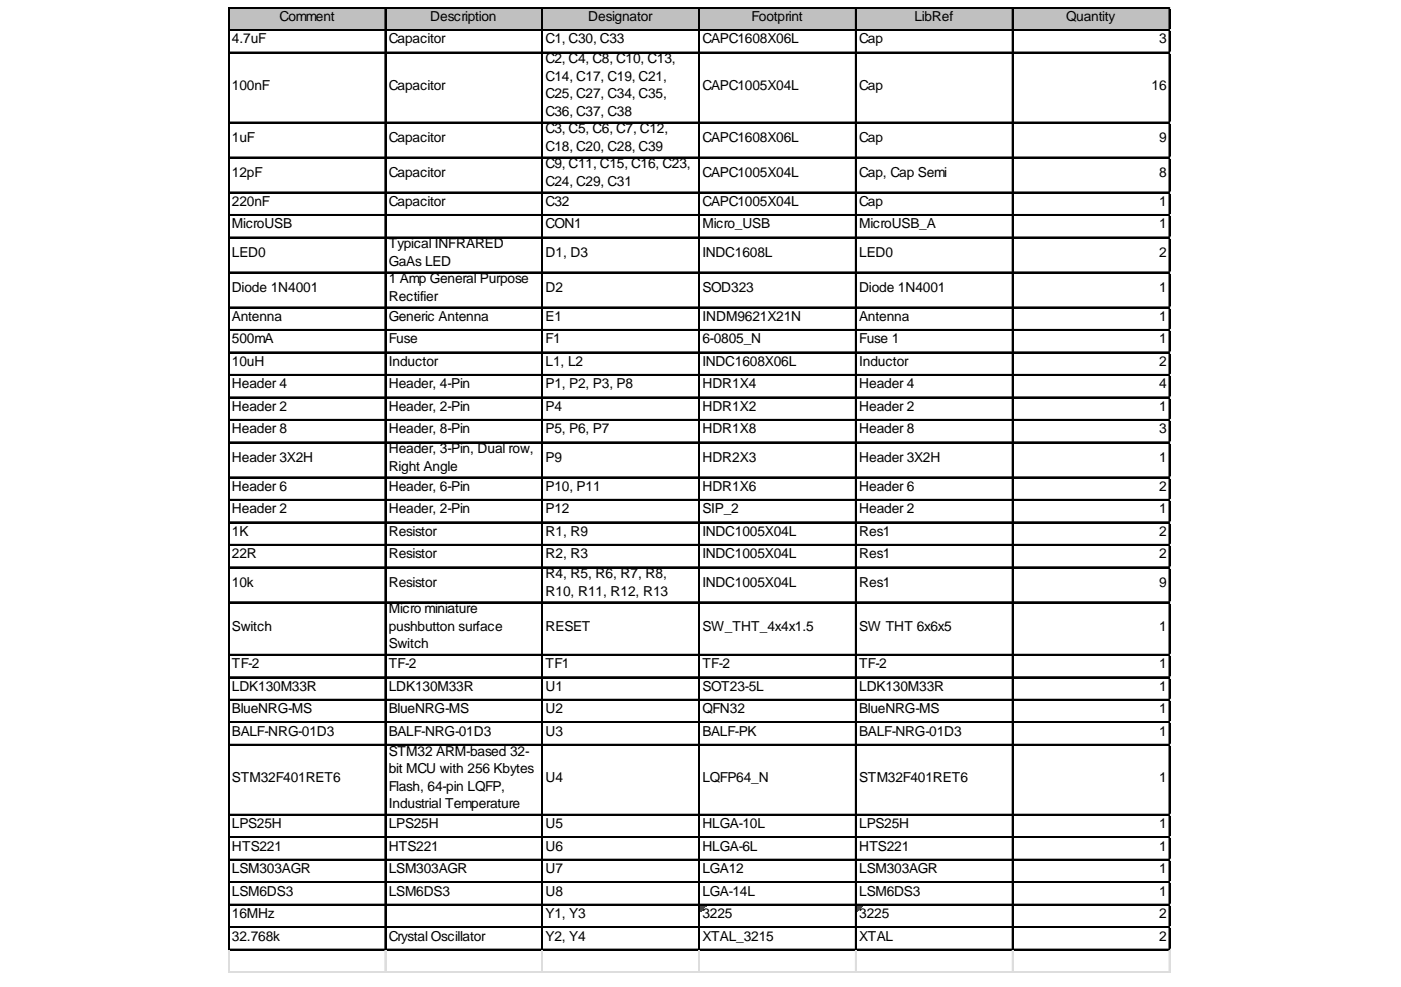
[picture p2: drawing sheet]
<svg xmlns="http://www.w3.org/2000/svg" width="287mm" height="202mm" viewBox="0 0 287 202" stroke-linecap="round" stroke-linejoin="round" font-family="sans-serif">
<defs><g id="words">
<g font-size="2.8">
<text x="57.2" y="4.3">Comment</text>
<text x="88.1" y="4.3">Description</text>
<text x="120.4" y="4.3">Designator</text>
<text x="153.8" y="4.3">Footprint</text>
<text x="187.2" y="4.3">LibRef</text>
<text x="218.3" y="4.3">Quantity</text>
<text x="47.5" y="8.9">4.7uF</text>
<text x="79.6" y="8.9">Capacitor</text>
<text x="111.7" y="8.9">C1, C30, C33</text>
<text x="143.8" y="8.9">CAPC1608X06L</text>
<text x="175.9" y="8.9">Cap</text>
<text x="237.3" y="8.9">3</text>
<text x="111.7" y="13">C2, C4, C8, C10, C13,</text>
<text x="111.7" y="16.6">C14, C17, C19, C21,</text>
<text x="47.5" y="18.4">100nF</text>
<text x="79.6" y="18.4">Capacitor</text>
<text x="111.7" y="20.2">C25, C27, C34, C35,</text>
<text x="111.7" y="23.7">C36, C37, C38</text>
<text x="143.8" y="18.4">CAPC1005X04L</text>
<text x="175.9" y="18.4">Cap</text>
<text x="235.7" y="18.4">16</text>
<text x="47.5" y="29.1">1uF</text>
<text x="79.6" y="29.1">Capacitor</text>
<text x="111.7" y="27.3">C3, C5, C6, C7, C12,</text>
<text x="143.8" y="29.1">CAPC1608X06L</text>
<text x="175.9" y="29.1">Cap</text>
<text x="237.3" y="29.1">9</text>
<text x="111.7" y="30.9">C18, C20, C28, C39</text>
<text x="111.7" y="34.5">C9, C11, C15, C16, C23,</text>
<text x="47.5" y="36.3">12pF</text>
<text x="79.6" y="36.3">Capacitor</text>
<text x="111.7" y="38.1">C24, C29, C31</text>
<text x="143.8" y="36.3">CAPC1005X04L</text>
<text x="175.9" y="36.3">Cap, Cap Semi</text>
<text x="237.3" y="36.3">8</text>
<text x="47.5" y="42.2">220nF</text>
<text x="47.5" y="46.8">MicroUSB</text>
<text x="79.6" y="42.2">Capacitor</text>
<text x="111.7" y="42.2">C32</text>
<text x="111.7" y="46.8">CON1</text>
<text x="143.8" y="42.2">CAPC1005X04L</text>
<text x="143.8" y="46.8">Micro_USB</text>
<text x="175.9" y="42.2">Cap</text>
<text x="175.9" y="46.8">MicroUSB_A</text>
<text x="237.3" y="42.2">1</text>
<text x="237.3" y="46.8">1</text>
<text x="47.5" y="52.7">LED0</text>
<text x="79.6" y="50.9">Typical INFRARED</text>
<text x="111.7" y="52.7">D1, D3</text>
<text x="143.8" y="52.7">INDC1608L</text>
<text x="175.9" y="52.7">LED0</text>
<text x="237.3" y="52.7">2</text>
<text x="47.5" y="59.8">Diode 1N4001</text>
<text x="79.6" y="54.4">GaAs LED</text>
<text x="79.6" y="58">1 Amp General Purpose</text>
<text x="111.7" y="59.8">D2</text>
<text x="143.8" y="59.8">SOD323</text>
<text x="175.9" y="59.8">Diode 1N4001</text>
<text x="237.3" y="59.8">1</text>
<text x="47.5" y="65.7">Antenna</text>
<text x="79.6" y="61.6">Rectifier</text>
<text x="79.6" y="65.7">Generic Antenna</text>
<text x="111.7" y="65.7">E1</text>
<text x="143.8" y="65.7">INDM9621X21N</text>
<text x="175.9" y="65.7">Antenna</text>
<text x="237.3" y="65.7">1</text>
<text x="47.5" y="70.3">500mA</text>
<text x="79.6" y="70.3">Fuse</text>
<text x="111.7" y="70.3">F1</text>
<text x="143.8" y="70.3">6-0805_N</text>
<text x="175.9" y="70.3">Fuse 1</text>
<text x="237.3" y="70.3">1</text>
<text x="47.5" y="74.9">10uH</text>
<text x="79.6" y="74.9">Inductor</text>
<text x="111.7" y="74.9">L1, L2</text>
<text x="143.8" y="74.9">INDC1608X06L</text>
<text x="175.9" y="74.9">Inductor</text>
<text x="237.3" y="74.9">2</text>
<text x="47.5" y="79.5">Header 4</text>
<text x="79.6" y="79.5">Header, 4-Pin</text>
<text x="111.7" y="79.5">P1, P2, P3, P8</text>
<text x="143.8" y="79.5">HDR1X4</text>
<text x="175.9" y="79.5">Header 4</text>
<text x="237.3" y="79.5">4</text>
<text x="47.5" y="84.1">Header 2</text>
<text x="47.5" y="88.7">Header 8</text>
<text x="79.6" y="84.1">Header, 2-Pin</text>
<text x="79.6" y="88.7">Header, 8-Pin</text>
<text x="111.7" y="84.1">P4</text>
<text x="111.7" y="88.7">P5, P6, P7</text>
<text x="143.8" y="84.1">HDR1X2</text>
<text x="143.8" y="88.7">HDR1X8</text>
<text x="175.9" y="84.1">Header 2</text>
<text x="175.9" y="88.7">Header 8</text>
<text x="237.3" y="84.1">1</text>
<text x="237.3" y="88.7">3</text>
<text x="47.5" y="94.6">Header 3X2H</text>
<text x="79.6" y="92.8">Header, 3-Pin, Dual row,</text>
<text x="111.7" y="94.6">P9</text>
<text x="143.8" y="94.6">HDR2X3</text>
<text x="175.9" y="94.6">Header 3X2H</text>
<text x="237.3" y="94.6">1</text>
<text x="47.5" y="100.5">Header 6</text>
<text x="79.6" y="96.4">Right Angle</text>
<text x="79.6" y="100.5">Header, 6-Pin</text>
<text x="111.7" y="100.5">P10, P11</text>
<text x="143.8" y="100.5">HDR1X6</text>
<text x="175.9" y="100.5">Header 6</text>
<text x="237.3" y="100.5">2</text>
<text x="47.5" y="105.1">Header 2</text>
<text x="79.6" y="105.1">Header, 2-Pin</text>
<text x="111.7" y="105.1">P12</text>
<text x="143.8" y="105.1">SIP_2</text>
<text x="175.9" y="105.1">Header 2</text>
<text x="237.3" y="105.1">1</text>
<text x="47.5" y="109.7">1K</text>
<text x="79.6" y="109.7">Resistor</text>
<text x="111.7" y="109.7">R1, R9</text>
<text x="143.8" y="109.7">INDC1005X04L</text>
<text x="175.9" y="109.7">Res1</text>
<text x="237.3" y="109.7">2</text>
<text x="47.5" y="114.3">22R</text>
<text x="79.6" y="114.3">Resistor</text>
<text x="111.7" y="114.3">R2, R3</text>
<text x="111.7" y="118.4">R4, R5, R6, R7, R8,</text>
<text x="143.8" y="114.3">INDC1005X04L</text>
<text x="175.9" y="114.3">Res1</text>
<text x="237.3" y="114.3">2</text>
<text x="47.5" y="120.2">10k</text>
<text x="79.6" y="120.2">Resistor</text>
<text x="79.6" y="125.6">Micro miniature</text>
<text x="111.7" y="122">R10, R11, R12, R13</text>
<text x="143.8" y="120.2">INDC1005X04L</text>
<text x="175.9" y="120.2">Res1</text>
<text x="237.3" y="120.2">9</text>
<text x="47.5" y="129.2">Switch</text>
<text x="79.6" y="129.2">pushbutton surface</text>
<text x="111.7" y="129.2">RESET</text>
<text x="143.8" y="129.2">SW_THT_4x4x1.5</text>
<text x="175.9" y="129.2">SW THT 6x6x5</text>
<text x="237.3" y="129.2">1</text>
<text x="47.5" y="136.8">TF-2</text>
<text x="79.6" y="132.7">Switch</text>
<text x="79.6" y="136.8">TF-2</text>
<text x="111.7" y="136.8">TF1</text>
<text x="143.8" y="136.8">TF-2</text>
<text x="175.9" y="136.8">TF-2</text>
<text x="237.3" y="136.8">1</text>
<text x="47.5" y="141.4">LDK130M33R</text>
<text x="79.6" y="141.4">LDK130M33R</text>
<text x="111.7" y="141.4">U1</text>
<text x="143.8" y="141.4">SOT23-5L</text>
<text x="175.9" y="141.4">LDK130M33R</text>
<text x="237.3" y="141.4">1</text>
<text x="47.5" y="146.1">BlueNRG-MS</text>
<text x="79.6" y="146.1">BlueNRG-MS</text>
<text x="111.7" y="146.1">U2</text>
<text x="143.8" y="146.1">QFN32</text>
<text x="175.9" y="146.1">BlueNRG-MS</text>
<text x="237.3" y="146.1">1</text>
<text x="47.5" y="150.7">BALF-NRG-01D3</text>
<text x="79.6" y="150.7">BALF-NRG-01D3</text>
<text x="79.6" y="154.8">STM32 ARM-based 32-</text>
<text x="111.7" y="150.7">U3</text>
<text x="143.8" y="150.7">BALF-PK</text>
<text x="175.9" y="150.7">BALF-NRG-01D3</text>
<text x="237.3" y="150.7">1</text>
<text x="47.5" y="160.1">STM32F401RET6</text>
<text x="79.6" y="158.3">bit MCU with 256 Kbytes</text>
<text x="79.6" y="161.9">Flash, 64-pin LQFP,</text>
<text x="111.7" y="160.1">U4</text>
<text x="143.8" y="160.1">LQFP64_N</text>
<text x="175.9" y="160.1">STM32F401RET6</text>
<text x="237.3" y="160.1">1</text>
<text x="79.6" y="165.5">Industrial Temperature</text>
<text x="47.5" y="169.6">LPS25H</text>
<text x="79.6" y="169.6">LPS25H</text>
<text x="111.7" y="169.6">U5</text>
<text x="143.8" y="169.6">HLGA-10L</text>
<text x="175.9" y="169.6">LPS25H</text>
<text x="237.3" y="169.6">1</text>
<text x="47.5" y="174.2">HTS221</text>
<text x="47.5" y="178.8">LSM303AGR</text>
<text x="79.6" y="174.2">HTS221</text>
<text x="79.6" y="178.8">LSM303AGR</text>
<text x="111.7" y="174.2">U6</text>
<text x="111.7" y="178.8">U7</text>
<text x="143.8" y="174.2">HLGA-6L</text>
<text x="143.8" y="178.8">LGA12</text>
<text x="175.9" y="174.2">HTS221</text>
<text x="175.9" y="178.8">LSM303AGR</text>
<text x="237.3" y="174.2">1</text>
<text x="237.3" y="178.8">1</text>
<text x="47.5" y="183.4">LSM6DS3</text>
<text x="79.6" y="183.4">LSM6DS3</text>
<text x="111.7" y="183.4">U8</text>
<text x="143.8" y="183.4">LGA-14L</text>
<text x="175.9" y="183.4">LSM6DS3</text>
<text x="237.3" y="183.4">1</text>
<text x="47.5" y="188">16MHz</text>
<text x="111.7" y="188">Y1, Y3</text>
<text x="143.8" y="188">3225</text>
<text x="175.9" y="188">3225</text>
<text x="237.3" y="188">2</text>
<text x="47.5" y="192.6">32.768k</text>
<text x="79.6" y="192.6">Crystal Oscillator</text>
<text x="111.7" y="192.6">Y2, Y4</text>
<text x="143.8" y="192.6">XTAL_3215</text>
<text x="175.9" y="192.6">XTAL</text>
<text x="237.3" y="192.6">2</text>
</g>
</g></defs>
<path d="M46.9 1.7h192.7v4.6h-192.7z" fill="#c0c0c0"/>
<path d="M143.3 185.5h1.3" fill="none" stroke="#008000" stroke-width=".26"/>
<path d="M143.3 185.5h1.3v.2h-1.3z" fill="#008000"/>
<path d="M143.3 185.7h1" fill="none" stroke="#008000" stroke-width=".26"/>
<path d="M143.3 185.7h1v.3h-1z" fill="#008000"/>
<path d="M143.3 186h.8" fill="none" stroke="#008000" stroke-width=".26"/>
<path d="M143.3 186h.8v.2h-.8z" fill="#008000"/>
<path d="M143.3 186.2h.5" fill="none" stroke="#008000" stroke-width=".26"/>
<path d="M143.3 186.2h.5v.3h-.5z" fill="#008000"/>
<path d="M143.3 186.5h.2" fill="none" stroke="#008000" stroke-width=".26"/>
<path d="M143.3 186.5h.2v.2h-.2z" fill="#008000"/>
<path d="M175.4 185.5h1.3" fill="none" stroke="#008000" stroke-width=".26"/>
<path d="M175.4 185.5h1.3v.2h-1.3z" fill="#008000"/>
<path d="M175.4 185.7h1" fill="none" stroke="#008000" stroke-width=".26"/>
<path d="M175.4 185.7h1v.3h-1z" fill="#008000"/>
<path d="M175.4 186h.8" fill="none" stroke="#008000" stroke-width=".26"/>
<path d="M175.4 186h.8v.2h-.8z" fill="#008000"/>
<path d="M175.4 186.2h.5" fill="none" stroke="#008000" stroke-width=".26"/>
<path d="M175.4 186.2h.5v.3h-.5z" fill="#008000"/>
<path d="M175.4 186.5h.2" fill="none" stroke="#008000" stroke-width=".26"/>
<path d="M175.4 186.5h.2v.2h-.2z" fill="#008000"/>
<g fill="none" stroke="#000" stroke-width=".26">
<path d="M46.7 1.5v193.2M46.8 1.5v193.2M47 1.5h192.6M47 1.6h192.6M47 6.1h192.6M47 6.2h192.6M47 10.7h192.6M47 10.8h192.6M78.8 1.7v193M79 1.7v193M110.9 1.7v193M111.1 1.7v193"/>
<path d="M143 1.7v193M143.2 1.7v193M175.1 1.7v193M175.3 1.7v193M207.2 1.7v193M207.4 1.7v193M239.3 1.7v193M239.5 1.7v193M47 25h192.6M47 25.1h192.6M47 32.2h192.6M47 32.3h192.6"/>
<path d="M47 39.3h192.6M47 39.5h192.6M47 44h192.6M47 44.1h192.6M47 48.6h192.6M47 48.7h192.6M47 55.7h192.6M47 55.8h192.6M47 62.9h192.6M47 63h192.6M47 67.5h192.6M47 67.6h192.6"/>
<path d="M47 72.1h192.6M47 72.2h192.6M47 76.7h192.6M47 76.8h192.6M47 81.3h192.6M47 81.4h192.6M47 85.9h192.6M47 86h192.6M47 90.5h192.6M47 90.6h192.6M47 97.7h192.6M47 97.8h192.6"/>
<path d="M47 102.3h192.6M47 102.4h192.6M47 106.9h192.6M47 107h192.6M47 111.5h192.6M47 111.6h192.6M47 116.1h192.6M47 116.2h192.6M47 123.3h192.6M47 123.4h192.6M47 134h192.6M47 134.1h192.6"/>
<path d="M47 138.6h192.6M47 138.8h192.6M47 143.2h192.6M47 143.4h192.6M47 147.8h192.6M47 148h192.6M47 152.4h192.6M47 152.6h192.6M47 166.8h192.6M47 166.9h192.6M47 171.4h192.6M47 171.5h192.6"/>
<path d="M47 176h192.6M47 176.1h192.6M47 180.6h192.6M47 180.7h192.6M47 185.2h192.6M47 185.3h192.6M47 189.8h192.6M47 189.9h192.6M47 194.4h192.6M47 194.5h192.6"/>
</g>
<g fill="none" stroke="#dadcdd" stroke-width=".26">
<path d="M239.6 1.5h.1M46.7 194.7v4.6M46.8 194.7v4.6M78.8 194.7v4.6M79 194.7v4.6M110.9 194.7v4.6M111.1 194.7v4.6M143 194.7v4.6M143.2 194.7v4.6M175.1 194.7v4.6M175.3 194.7v4.6M207.2 194.7v4.6"/>
<path d="M207.4 194.7v4.6M239.3 194.7v4.6M239.5 194.7v4.6"/>
</g>
<path d="M239.6 1.5v.2z" fill="#dadcdd"/>
<path d="M239.6 6.1h.1" fill="none" stroke="#dadcdd" stroke-width=".26"/>
<path d="M239.6 6.1v.2z" fill="#dadcdd"/>
<path d="M239.6 10.7h.1" fill="none" stroke="#dadcdd" stroke-width=".26"/>
<path d="M239.6 10.7v.2z" fill="#dadcdd"/>
<path d="M239.6 25h.1" fill="none" stroke="#dadcdd" stroke-width=".26"/>
<path d="M239.6 25v.3z" fill="#dadcdd"/>
<path d="M239.6 32.2h.1" fill="none" stroke="#dadcdd" stroke-width=".26"/>
<path d="M239.6 32.2v.2z" fill="#dadcdd"/>
<path d="M239.6 39.3h.1" fill="none" stroke="#dadcdd" stroke-width=".26"/>
<path d="M239.6 39.3v.3z" fill="#dadcdd"/>
<path d="M239.6 44h.1" fill="none" stroke="#dadcdd" stroke-width=".26"/>
<path d="M239.6 44v.2z" fill="#dadcdd"/>
<path d="M239.6 48.6h.1" fill="none" stroke="#dadcdd" stroke-width=".26"/>
<path d="M239.6 48.6v.2z" fill="#dadcdd"/>
<path d="M239.6 55.7h.1" fill="none" stroke="#dadcdd" stroke-width=".26"/>
<path d="M239.6 55.7v.3z" fill="#dadcdd"/>
<path d="M239.6 62.9h.1" fill="none" stroke="#dadcdd" stroke-width=".26"/>
<path d="M239.6 62.9v.2z" fill="#dadcdd"/>
<path d="M239.6 67.5h.1" fill="none" stroke="#dadcdd" stroke-width=".26"/>
<path d="M239.6 67.5v.2z" fill="#dadcdd"/>
<path d="M239.6 72.1h.1" fill="none" stroke="#dadcdd" stroke-width=".26"/>
<path d="M239.6 72.1v.3z" fill="#dadcdd"/>
<path d="M239.6 76.7h.1" fill="none" stroke="#dadcdd" stroke-width=".26"/>
<path d="M239.6 76.7v.3z" fill="#dadcdd"/>
<path d="M239.6 81.3h.1" fill="none" stroke="#dadcdd" stroke-width=".26"/>
<path d="M239.6 81.3v.3z" fill="#dadcdd"/>
<path d="M239.6 85.9h.1" fill="none" stroke="#dadcdd" stroke-width=".26"/>
<path d="M239.6 85.9v.3z" fill="#dadcdd"/>
<path d="M239.6 90.5h.1" fill="none" stroke="#dadcdd" stroke-width=".26"/>
<path d="M239.6 90.5v.3z" fill="#dadcdd"/>
<path d="M239.6 97.7h.1" fill="none" stroke="#dadcdd" stroke-width=".26"/>
<path d="M239.6 97.7v.2z" fill="#dadcdd"/>
<path d="M239.6 102.3h.1" fill="none" stroke="#dadcdd" stroke-width=".26"/>
<path d="M239.6 102.3v.2z" fill="#dadcdd"/>
<path d="M239.6 106.9h.1" fill="none" stroke="#dadcdd" stroke-width=".26"/>
<path d="M239.6 106.9v.3z" fill="#dadcdd"/>
<path d="M239.6 111.5h.1" fill="none" stroke="#dadcdd" stroke-width=".26"/>
<path d="M239.6 111.5v.3z" fill="#dadcdd"/>
<path d="M239.6 116.1h.1" fill="none" stroke="#dadcdd" stroke-width=".26"/>
<path d="M239.6 116.1v.3z" fill="#dadcdd"/>
<path d="M239.6 123.3h.1" fill="none" stroke="#dadcdd" stroke-width=".26"/>
<path d="M239.6 123.3v.2z" fill="#dadcdd"/>
<path d="M239.6 134h.1" fill="none" stroke="#dadcdd" stroke-width=".26"/>
<path d="M239.6 134v.3z" fill="#dadcdd"/>
<path d="M239.6 138.6h.1" fill="none" stroke="#dadcdd" stroke-width=".26"/>
<path d="M239.6 138.6v.3z" fill="#dadcdd"/>
<path d="M239.6 143.2h.1" fill="none" stroke="#dadcdd" stroke-width=".26"/>
<path d="M239.6 143.2v.3z" fill="#dadcdd"/>
<path d="M239.6 147.8h.1" fill="none" stroke="#dadcdd" stroke-width=".26"/>
<path d="M239.6 147.8v.3z" fill="#dadcdd"/>
<path d="M239.6 152.4h.1" fill="none" stroke="#dadcdd" stroke-width=".26"/>
<path d="M239.6 152.4v.3z" fill="#dadcdd"/>
<path d="M239.6 166.8h.1" fill="none" stroke="#dadcdd" stroke-width=".26"/>
<path d="M239.6 166.8v.2z" fill="#dadcdd"/>
<path d="M239.6 171.4h.1" fill="none" stroke="#dadcdd" stroke-width=".26"/>
<path d="M239.6 171.4v.2z" fill="#dadcdd"/>
<path d="M239.6 176h.1" fill="none" stroke="#dadcdd" stroke-width=".26"/>
<path d="M239.6 176v.2z" fill="#dadcdd"/>
<path d="M239.6 180.6h.1" fill="none" stroke="#dadcdd" stroke-width=".26"/>
<path d="M239.6 180.6v.2z" fill="#dadcdd"/>
<path d="M239.6 185.2h.1" fill="none" stroke="#dadcdd" stroke-width=".26"/>
<path d="M239.6 185.2v.3z" fill="#dadcdd"/>
<path d="M239.6 189.8h.1" fill="none" stroke="#dadcdd" stroke-width=".26"/>
<path d="M239.6 189.8v.3z" fill="#dadcdd"/>
<path d="M239.6 194.4h.1" fill="none" stroke="#dadcdd" stroke-width=".26"/>
<path d="M239.6 194.4v.3z" fill="#dadcdd"/>
<path d="M46.7 199h192.9M46.7 199.1h192.9" fill="none" stroke="#dadcdd" stroke-width=".26"/>
<use href="#words"/>
</svg>
